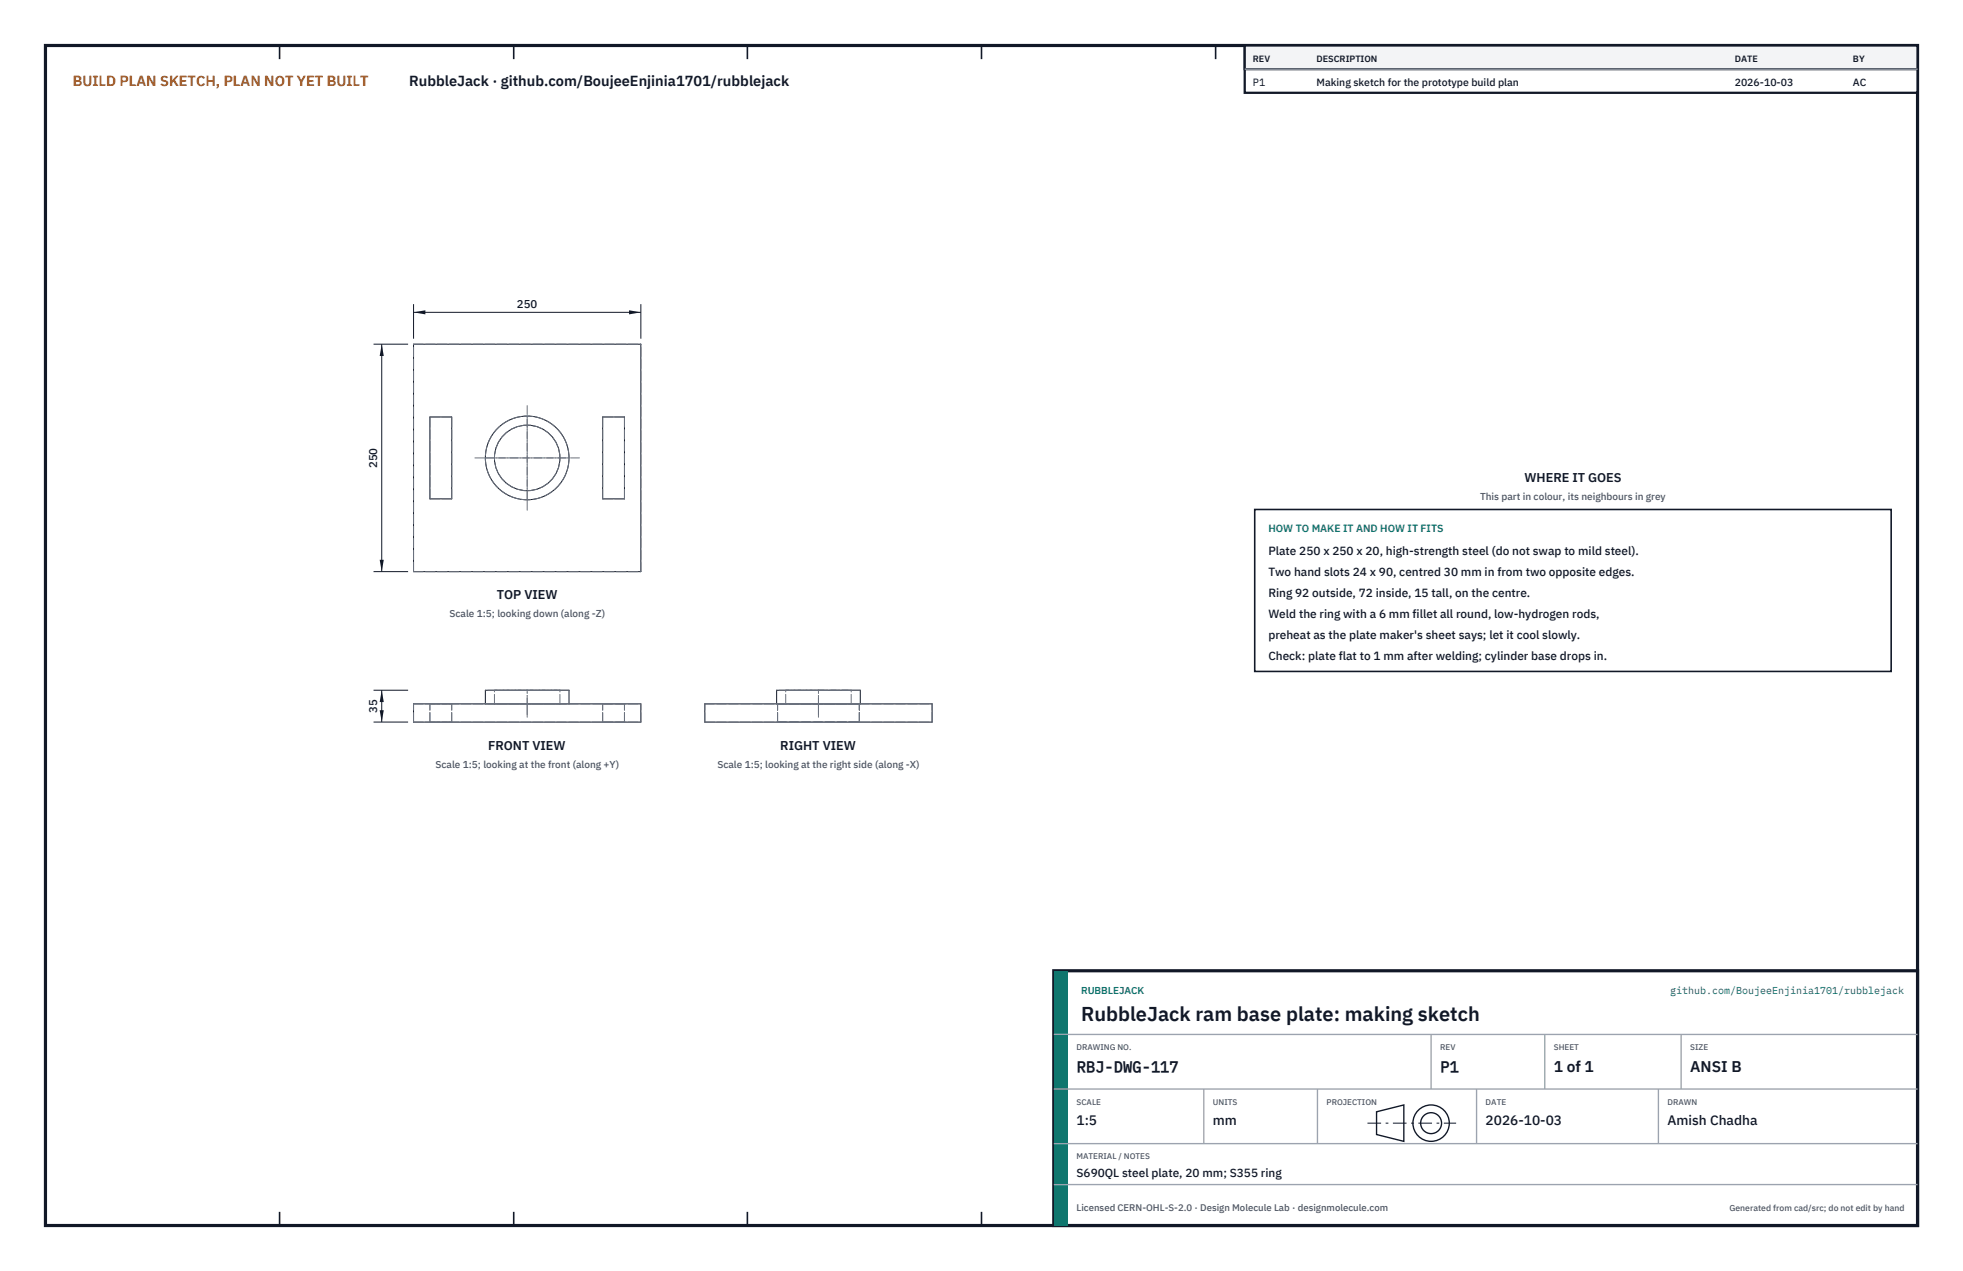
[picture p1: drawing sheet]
<svg xmlns="http://www.w3.org/2000/svg" width="432mm" height="279mm" viewBox="0 0 432 279" stroke-linecap="round" stroke-linejoin="round" font-family="sans-serif">
<defs><g id="words">
<text font-size="4.4" fill="#111827" x="237.8" y="224.4">RubbleJack ram base plate: making sketch</text>
<g font-size="3.4" fill="#111827">
<text x="236.8" y="235.6">RBJ-DWG-117</text>
<text x="316.8" y="235.6">P1</text>
<text x="341.8" y="235.6">1 of 1</text>
<text x="371.8" y="235.6">ANSI B</text>
</g>
<text font-size="3.2" fill="#b45309" x="16" y="19">BUILD PLAN SKETCH, PLAN NOT YET BUILT</text>
<text font-size="3.2" fill="#111827" x="90" y="19">RubbleJack · github.com/BoujeeEnjinia1701/rubblejack</text>
<g font-size="3" fill="#111827">
<text x="236.8" y="247.2">1:5</text>
<text x="266.8" y="247.2">mm</text>
<text x="326.8" y="247.2">2026-10-03</text>
<text x="366.8" y="247.2">Amish Chadha</text>
</g>
<g font-size="2.8" fill="#111827">
<text x="335.3" y="106">WHERE IT GOES</text>
<text x="109.3" y="131.7">TOP VIEW</text>
<text x="107.4" y="164.8">FRONT VIEW</text>
<text x="171.6" y="164.8">RIGHT VIEW</text>
</g>
<g font-size="2.6" fill="#111827">
<text x="279" y="122">Plate 250 x 250 x 20, high-strength steel (do not swap to mild steel).</text>
<text x="279" y="126.6">Two hand slots 24 x 90, centred 30 mm in from two opposite edges.</text>
<text x="279" y="131.2">Ring 92 outside, 72 inside, 15 tall, on the centre.</text>
<text x="279" y="135.8">Weld the ring with a 6 mm fillet all round, low-hydrogen rods,</text>
<text x="279" y="140.4">preheat as the plate maker's sheet says; let it cool slowly.</text>
<text x="279" y="145">Check: plate flat to 1 mm after welding; cylinder base drops in.</text>
<text x="236.8" y="258.8">S690QL steel plate, 20 mm; S355 ring</text>
</g>
<g font-size="2.5" fill="#111827">
<text x="113.7" y="67.7">250</text>
<text x="83" y="102.9" transform="rotate(-90 83 102.9)">250</text>
<text x="83" y="156.7" transform="rotate(-90 83 156.7)">35</text>
</g>
<g font-size="2.3" fill="#111827">
<text x="275.6" y="18.8">P1</text>
<text x="289.6" y="18.8">Making sketch for the prototype build plan</text>
<text x="381.6" y="18.8">2026-10-03</text>
<text x="407.6" y="18.8">AC</text>
</g>
<text font-size="2.3" fill="#0f766e" x="279" y="117">HOW TO MAKE IT AND HOW IT FITS</text>
<g font-size="2.2" fill="#4b5563">
<text x="325.6" y="110">This part in colour, its neighbours in grey</text>
<text x="98.9" y="135.7">Scale 1:5; looking down (along -Z)</text>
<text x="95.8" y="168.8">Scale 1:5; looking at the front (along +Y)</text>
<text x="157.8" y="168.8">Scale 1:5; looking at the right side (along -X)</text>
</g>
<g font-size="2.2" fill="#0f766e">
<text x="237.8" y="218.4">RUBBLEJACK</text>
<text x="367.4" y="218.4">github.com/BoujeeEnjinia1701/rubblejack</text>
</g>
<text font-size="2.1" fill="#4b5563" x="236.8" y="266.2">Licensed CERN-OHL-S-2.0 · Design Molecule Lab · designmolecule.com</text>
<g font-size="2" fill="#111827">
<text x="275.6" y="13.6">REV</text>
<text x="289.6" y="13.6">DESCRIPTION</text>
<text x="381.6" y="13.6">DATE</text>
<text x="407.6" y="13.6">BY</text>
</g>
<text font-size="1.9" fill="#4b5563" x="380.4" y="266.2">Generated from cad/src; do not edit by hand</text>
<g font-size="1.8" fill="#4b5563">
<text x="236.8" y="230.8">DRAWING NO.</text>
<text x="316.8" y="230.8">REV</text>
<text x="341.8" y="230.8">SHEET</text>
<text x="371.8" y="230.8">SIZE</text>
<text x="236.8" y="242.8">SCALE</text>
<text x="266.8" y="242.8">UNITS</text>
<text x="291.8" y="242.8">PROJECTION</text>
<text x="326.8" y="242.8">DATE</text>
<text x="366.8" y="242.8">DRAWN</text>
<text x="236.8" y="254.8">MATERIAL / NOTES</text>
</g>
</g></defs>
<path d="M10 10h411.8v259.4h-411.8z" fill="none" stroke="#111827" stroke-width=".7" stroke-linecap="butt"/>
<g fill="none" stroke="#111827" stroke-width=".35">
<path d="M61.5 10v3M113 10v3M164.4 10v3M215.9 10v3M267.4 10v3M318.9 10v3M370.3 10v3M61.5 266.4v3M113 266.4v3M164.4 266.4v3M215.9 266.4v3M267.4 266.4v3"/>
<path d="M318.9 266.4v3M370.3 266.4v3"/>
</g>
<g fill="none" stroke="#111727" stroke-width=".22">
<path d="M91 75.7h50v50h-50zM94.6 91.7h4.8v18h-4.8zM132.6 91.7h4.8v18h-4.8zM91 154.7h50v4h-50zM106.8 154.7v-3h18.4v3M155 154.7h50v4h-50zM170.8 154.7v-3h18.4v3"/>
<circle cx="116" cy="100.7" r="9.2"/>
<circle cx="116" cy="100.7" r="7.2"/>
</g>
<g fill="none" stroke="#6a7180" stroke-width=".22" stroke-dasharray="2.1 .5">
<path d="M91 75.7h50M99.4 91.7h-4.8M137.4 91.7h-4.8M94.6 109.7v-18M99.4 109.7h-4.8M99.4 109.7v-18M132.6 109.7v-18M137.4 109.7h-4.8M137.4 109.7v-18M91 125.7v-50M91 125.7h50M141 125.7v-50"/>
<path d="M91 158.7v-4M91 154.7h50M91 158.7h50M94.6 158.7v-4M99.4 154.7h-4.8M99.4 158.7h-4.8M99.4 158.7v-4M106.8 154.7h18.4M108.8 151.7h14.4M108.8 154.7h14.4M108.8 154.7v-3M123.2 151.7h-14.4"/>
<path d="M123.2 154.7v-3M123.2 154.7h-14.4M125.2 154.7h-18.4M125.2 151.7h-18.4M132.6 158.7v-4M137.4 154.7h-4.8M137.4 158.7h-4.8M137.4 158.7v-4M141 158.7v-4M155 158.7v-4M155 154.7h50M155 158.7h50"/>
<path d="M170.8 154.7h9.2M171 154.7h18M171 158.7h18M171 158.7v-4M172.8 151.7h7.2M172.8 154.7h7.2M172.8 154.7v-3M180 154.7h9.2M180 151.7h7.2M180 154.7h7.2M187.2 151.7h-14.4M187.2 154.7h-14.4"/>
<path d="M187.2 154.7v-3M189 158.7v-4M189.2 154.7h-18.4M189.2 151.7h-18.4M205 158.7v-4"/>
<circle cx="116" cy="100.7" r="9.2"/>
<circle cx="116" cy="100.7" r="7.2"/>
</g>
<path d="M104.5 100.7h23M107 100.7h18M116 112.2v-23M116 109.7v-18M116 157.7v-6M116 157.1v-5.4M180 157.7v-6M180 157.1v-5.4" fill="none" stroke="#6a7180" stroke-width=".22" stroke-dasharray="4.2 .5 0 .5"/>
<path d="M91 66.9v7.6M91 68.7h50M141 66.9v7.6" fill="none" stroke="#111827" stroke-width=".22"/>
<path d="M91 68.7l2.6-.5v.9zM138.4 68.2v.9l2.6-.4z" fill="#111827"/>
<path d="M82.2 75.7h7.6M84 75.7v50M82.2 125.7h7.6" fill="none" stroke="#111827" stroke-width=".22"/>
<path d="M84 75.7l-.5 2.6h.9zM83.5 123.1h.9l-.4 2.6z" fill="#111827"/>
<path d="M82.2 151.7h7.6M82.2 158.7h7.6M84 151.7v7" fill="none" stroke="#111827" stroke-width=".22"/>
<path d="M84 151.7l-.5 2.6h.9zM83.5 156.1h.9l-.4 2.6z" fill="#111827"/>
<path d="M276 112h140v35.6h-140z" fill="#fff" stroke="#111827" stroke-width=".35"/>
<path d="M273.8 10h148v10.4h-148z" fill="#fff" stroke="#111827" stroke-width=".5"/>
<path d="M273.8 10h148v5.2h-148z" fill="#f3f4f6" stroke="#111827" stroke-width=".5"/>
<path d="M273.8 15.2h148" fill="none" stroke="#9ca3af" stroke-width=".3"/>
<path d="M231.8 213.4h190v56h-190z" fill="#fff" stroke="#111827" stroke-width=".7" stroke-linecap="butt"/>
<path d="M231.8 213.4h3v56h-3z" fill="#0f766e"/>
<path d="M231.8 227.4h190M231.8 239.4h190M264.8 239.4v12M289.8 239.4v12M314.8 227.4v12M324.8 239.4v12M339.8 227.4v12M364.8 239.4v12M369.8 227.4v12M231.8 251.4h190M231.8 260.4h190" fill="none" stroke="#9ca3af" stroke-width=".3"/>
<g fill="none" stroke="#111827" stroke-width=".3">
<path d="M302.8 244.4l6-1.5v8l-6-1.5z"/>
<circle cx="314.8" cy="246.9" r="4"/>
<circle cx="314.8" cy="246.9" r="2.3"/>
</g>
<path d="M300.8 246.9h19.5" fill="none" stroke="#111827" stroke-width=".22" stroke-dasharray="3 1 .6 1" stroke-linecap="butt"/>
<use href="#words"/>
</svg>
